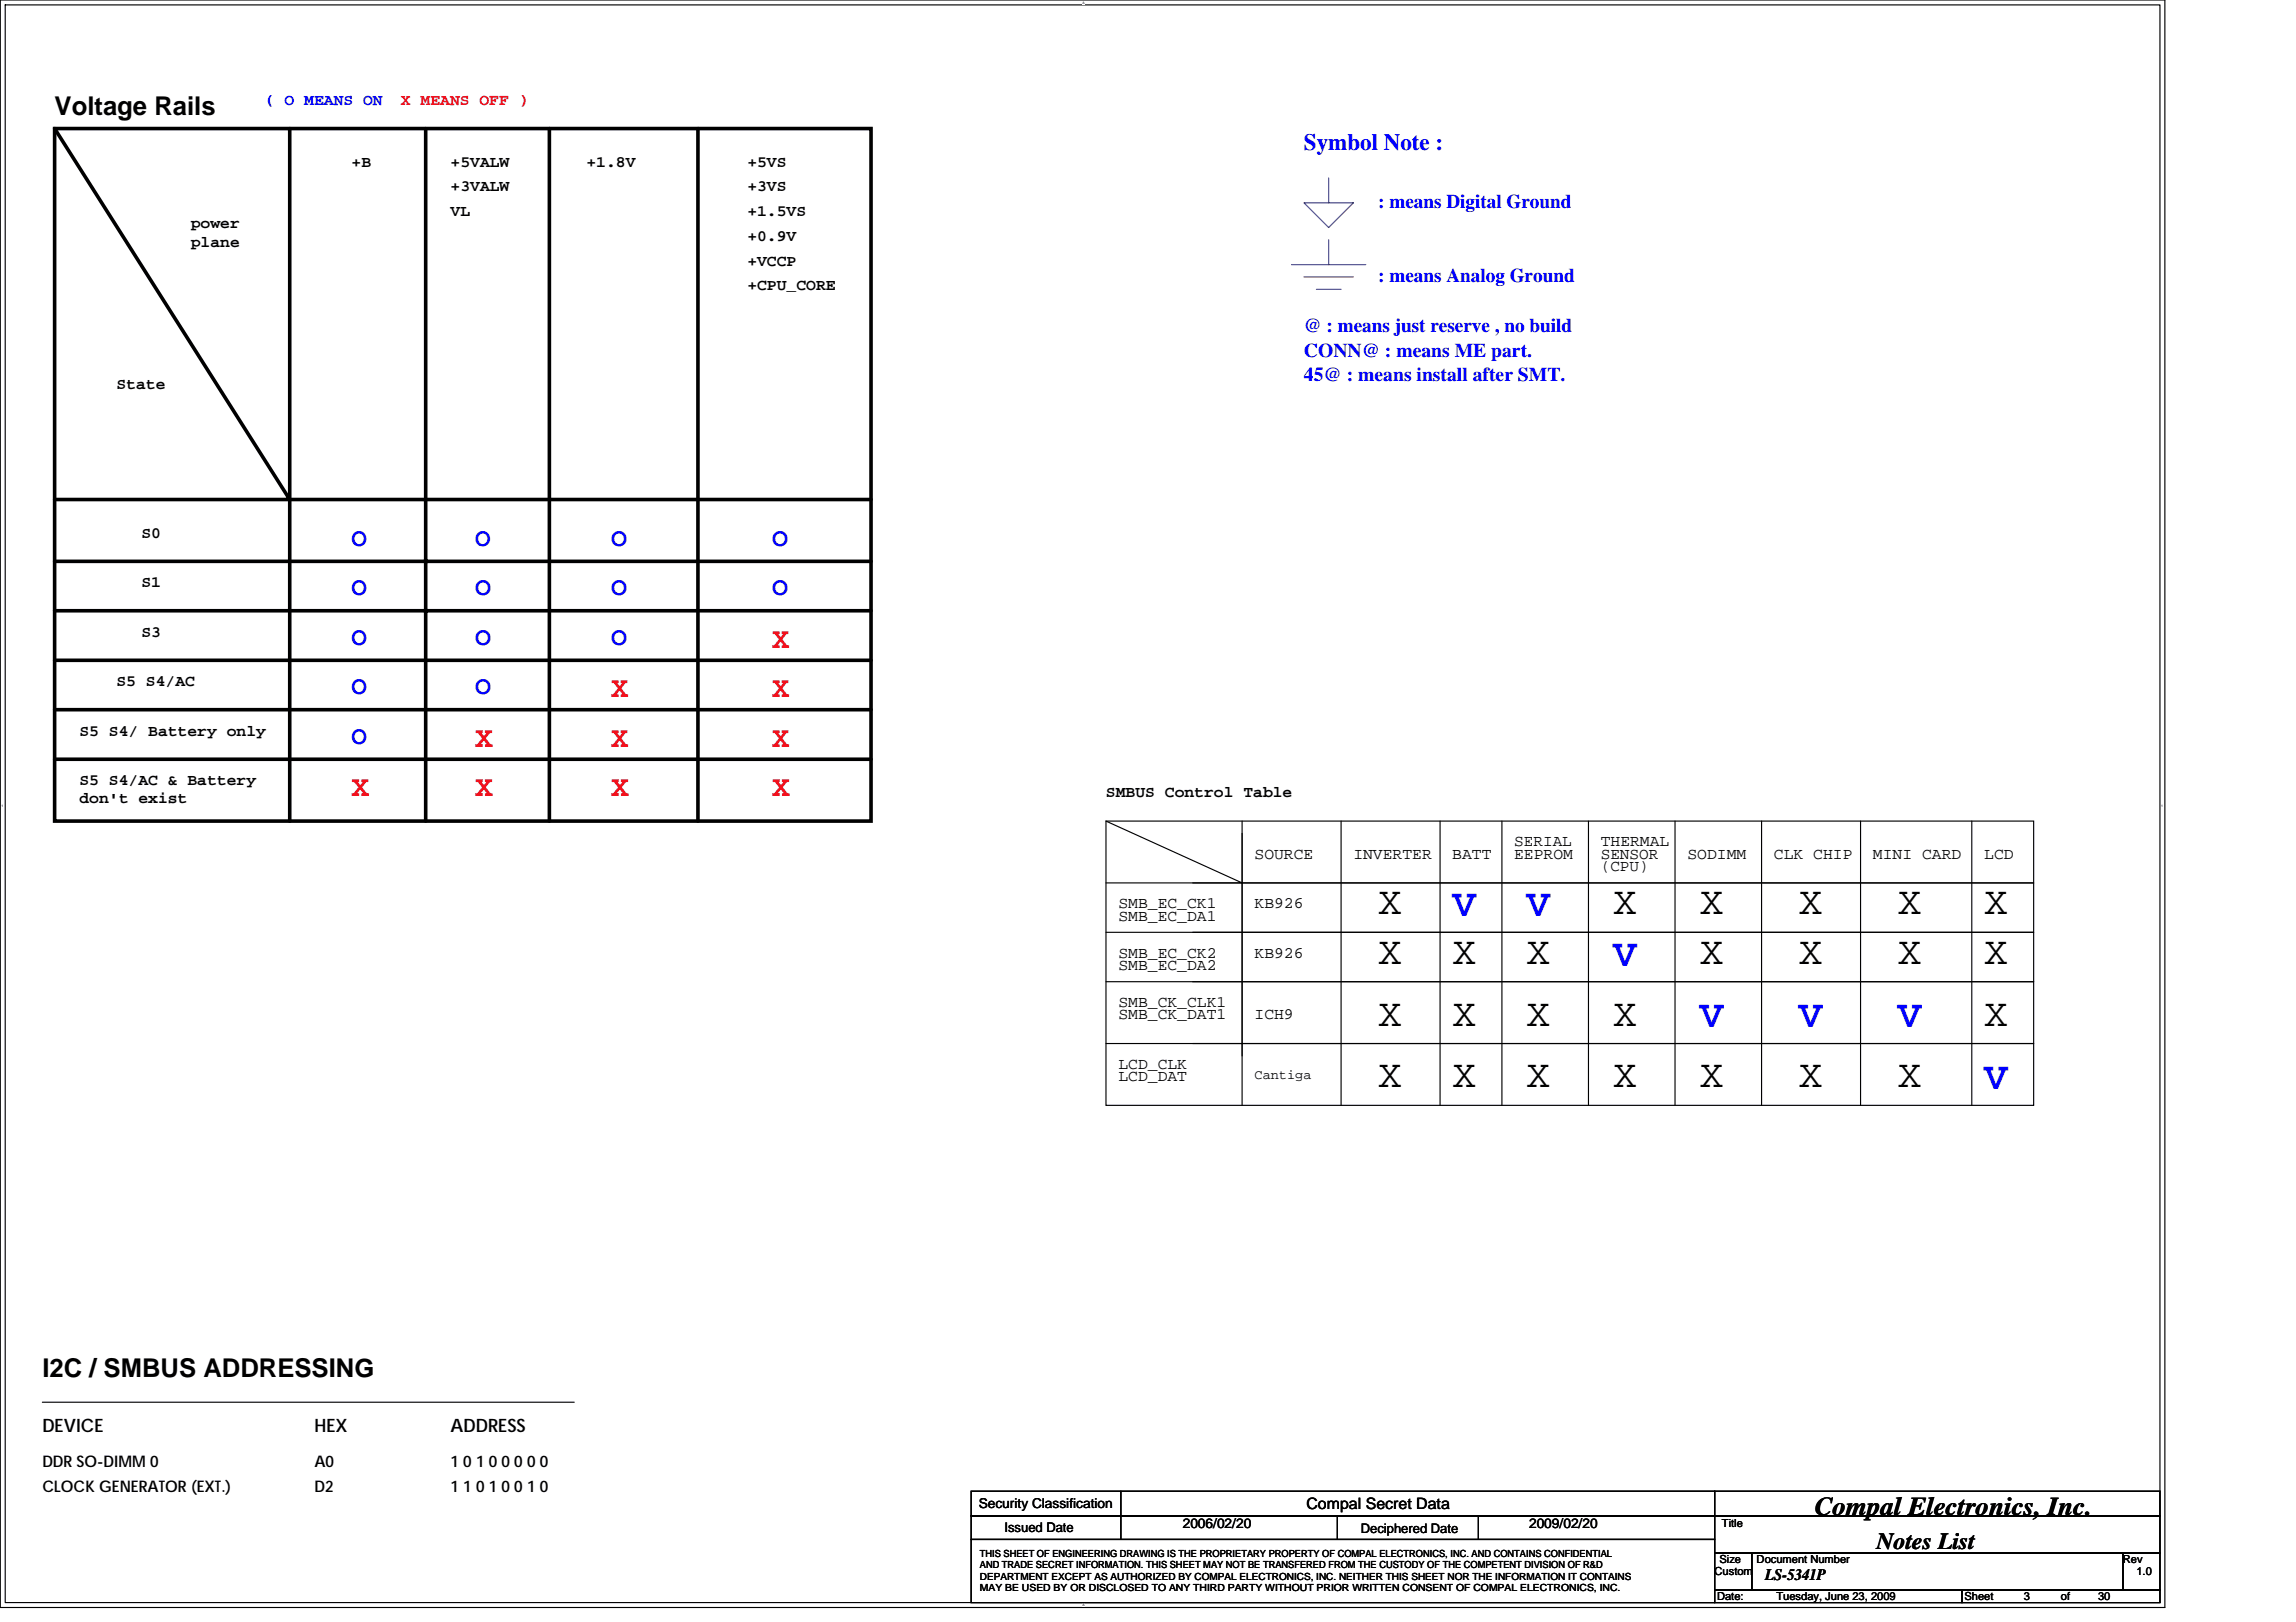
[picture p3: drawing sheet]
<svg xmlns="http://www.w3.org/2000/svg" width="297mm" height="210mm" viewBox="0 0 297 210" stroke-linecap="round" stroke-linejoin="round" font-family="sans-serif">
<defs><g id="words">
<g font-size="5.1">
<text x="178.3" y="118.3">X</text>
<text x="208.7" y="118.3">X</text>
<text x="219.9" y="118.3">X</text>
<text x="232.7" y="118.3">X</text>
<text x="245.5" y="118.3">X</text>
<text x="256.7" y="118.3">X</text>
<text x="178.3" y="124.7">X</text>
<text x="187.9" y="124.7">X</text>
<text x="197.5" y="124.7">X</text>
<text x="219.9" y="124.7">X</text>
<text x="232.7" y="124.7">X</text>
<text x="245.5" y="124.7">X</text>
<text x="256.7" y="124.7">X</text>
<text x="178.3" y="132.7">X</text>
<text x="187.9" y="132.7">X</text>
<text x="197.5" y="132.7">X</text>
<text x="208.7" y="132.7">X</text>
<text x="256.7" y="132.7">X</text>
<text x="178.3" y="140.7">X</text>
<text x="187.9" y="140.7">X</text>
<text x="197.5" y="140.7">X</text>
<text x="208.7" y="140.7">X</text>
<text x="219.9" y="140.7">X</text>
<text x="232.7" y="140.7">X</text>
<text x="245.5" y="140.7">X</text>
</g>
<g font-size="5.1" fill="#00f">
<text x="187.9" y="118.6">V</text>
<text x="197.5" y="118.6">V</text>
<text x="208.7" y="124.9">V</text>
<text x="219.9" y="132.9">V</text>
<text x="232.7" y="132.9">V</text>
<text x="245.5" y="132.9">V</text>
<text x="256.7" y="140.9">V</text>
</g>
<g font-size="3.8" fill="#f00">
<text x="99.9" y="83.8">X</text>
<text x="79.1" y="90.2">X</text>
<text x="99.9" y="90.2">X</text>
<text x="61.5" y="96.6">X</text>
<text x="79.1" y="96.6">X</text>
<text x="99.9" y="96.6">X</text>
<text x="45.5" y="103">X</text>
<text x="61.5" y="103">X</text>
<text x="79.1" y="103">X</text>
<text x="99.9" y="103">X</text>
</g>
<g font-size="3.3">
<text x="7.1" y="14.9">Voltage Rails</text>
<text x="5.5" y="178.1">I2C / SMBUS ADDRESSING</text>
<text x="234.8" y="196">Compal Electronics, Inc.</text>
</g>
<g font-size="3.3" fill="#00f">
<text x="45.5" y="70.6">O</text>
<text x="61.5" y="70.6">O</text>
<text x="79.1" y="70.6">O</text>
<text x="99.9" y="70.6">O</text>
<text x="45.5" y="77">O</text>
<text x="61.5" y="77">O</text>
<text x="79.1" y="77">O</text>
<text x="99.9" y="77">O</text>
<text x="45.5" y="83.4">O</text>
<text x="61.5" y="83.4">O</text>
<text x="79.1" y="83.4">O</text>
<text x="45.5" y="89.8">O</text>
<text x="61.5" y="89.8">O</text>
<text x="45.5" y="96.2">O</text>
</g>
<text font-size="3" fill="#00f" x="168.7" y="19.4">Symbol Note :</text>
<text font-size="3" x="242.8" y="200.5">Notes List</text>
<g font-size="2.5" fill="#00f">
<text x="178.3" y="26.9">: means Digital Ground</text>
<text x="178.3" y="36.6">: means Analog Ground</text>
<text x="168.7" y="46.1">CONN@ : means ME part.</text>
<text x="168.7" y="42.9">@ : means just reserve , no build</text>
<text x="168.7" y="49.3">45@ : means install after SMT.</text>
</g>
<g font-size="2.4">
<text x="5.5" y="185.4">DEVICE</text>
<text x="40.7" y="185.4">HEX</text>
<text x="58.3" y="185.4">ADDRESS</text>
</g>
<text font-size="2.1" fill="#00f" x="34.3" y="13.6">( O MEANS ON</text>
<text font-size="2.1" fill="#f00" x="51.9" y="13.6">X MEANS OFF )</text>
<g font-size="2.1">
<text x="45.5" y="21.6">+B</text>
<text x="58.3" y="21.6">+5VALW</text>
<text x="75.9" y="21.6">+1.8V</text>
<text x="96.7" y="21.6">+5VS</text>
<text x="24.7" y="29.6">power</text>
<text x="58.3" y="24.8">+3VALW</text>
<text x="58.3" y="28">VL</text>
<text x="96.7" y="24.8">+3VS</text>
<text x="96.7" y="28">+1.5VS</text>
<text x="24.7" y="31.9">plane</text>
<text x="96.7" y="31.2">+0.9V</text>
<text x="96.7" y="34.4">+VCCP</text>
<text x="96.7" y="37.6">+CPU_CORE</text>
<text x="15.1" y="50.4">State</text>
<text x="18.3" y="69.6">S0</text>
<text x="18.3" y="76">S1</text>
<text x="18.3" y="82.4">S3</text>
<text x="15.1" y="88.8">S5 S4/AC</text>
<text x="10.3" y="95.2">S5 S4/ Battery only</text>
<text x="10.3" y="101.6">S5 S4/AC &amp; Battery</text>
<text x="10.3" y="103.9">don't exist</text>
<text x="143.1" y="103.2">SMBUS Control Table</text>
<text x="162.3" y="111.1">SOURCE</text>
<text x="175.1" y="111.1">INVERTER</text>
<text x="187.9" y="111.1">BATT</text>
<text x="195.9" y="111.1">EEPROM</text>
<text x="195.9" y="109.5">SERIAL</text>
<text x="207.1" y="109.5">THERMAL</text>
<text x="207.1" y="112.7">(CPU)</text>
<text x="207.1" y="111.1">SENSOR</text>
<text x="218.3" y="111.1">SODIMM</text>
<text x="229.5" y="111.1">CLK CHIP</text>
<text x="242.3" y="111.1">MINI CARD</text>
<text x="256.7" y="111.1">LCD</text>
<text x="144.7" y="117.5">SMB_EC_CK1</text>
<text x="144.7" y="119.1">SMB_EC_DA1</text>
<text x="162.3" y="117.5">KB926</text>
<text x="144.7" y="123.9">SMB_EC_CK2</text>
<text x="144.7" y="125.5">SMB_EC_DA2</text>
<text x="162.3" y="123.9">KB926</text>
<text x="144.7" y="130.3">SMB_CK_CLK1</text>
<text x="144.7" y="131.9">SMB_CK_DAT1</text>
<text x="162.3" y="131.9">ICH9</text>
<text x="144.7" y="138.3">LCD_CLK</text>
<text x="144.7" y="139.9">LCD_DAT</text>
<text x="5.5" y="189.8">DDR SO-DIMM 0</text>
<text x="40.7" y="189.8">A0</text>
<text x="58.3" y="189.8">1 0 1 0 0 0 0 0</text>
<text x="5.5" y="193">CLOCK GENERATOR (EXT.)</text>
<text x="40.7" y="193">D2</text>
<text x="58.3" y="193">1 1 0 1 0 0 1 0</text>
<text x="228.4" y="204.4">LS-5341P</text>
</g>
<text font-size="2" x="169" y="195.3">Compal Secret Data</text>
<g font-size="1.8">
<text x="162.3" y="139.6">Cantiga</text>
<text x="126.6" y="195.2">Security Classification</text>
<text x="153" y="197.7">2006/02/20</text>
<text x="197.8" y="197.7">2009/02/20</text>
</g>
<g font-size="1.7">
<text x="130" y="198.2">Issued Date</text>
<text x="176.1" y="198.4">Deciphered Date</text>
</g>
<g font-size="1.4">
<text x="222.8" y="197.6">Title</text>
<text x="221.8" y="203.9">Custom</text>
<text x="222.5" y="202.3">Size</text>
<text x="227.3" y="202.3">Document Number</text>
<text x="274.6" y="202.3">Rev</text>
<text x="276.4" y="203.9">1.0</text>
<text x="222.1" y="207.1">Date:</text>
<text x="229.8" y="207.1">Tuesday, June 23, 2009</text>
<text x="254.1" y="207.1">Sheet</text>
<text x="261.8" y="207.1">3</text>
<text x="266.6" y="207.1">of</text>
<text x="271.4" y="207.1">30</text>
</g>
<g font-size="1.3">
<text x="126.8" y="201.5">THIS SHEET OF ENGINEERING DRAWING IS THE PROPRIETARY PROPERTY OF COMPAL ELECTRONICS, INC. AND CONTAINS CONFIDENTIAL</text>
<text x="126.8" y="202.9">AND TRADE SECRET INFORMATION. THIS SHEET MAY NOT BE TRANSFERED FROM THE CUSTODY OF THE COMPETENT DIVISION OF R&amp;D</text>
<text x="126.8" y="204.4">DEPARTMENT EXCEPT AS AUTHORIZED BY COMPAL ELECTRONICS, INC. NEITHER THIS SHEET NOR THE INFORMATION IT CONTAINS</text>
<text x="126.8" y="205.9">MAY BE USED BY OR DISCLOSED TO ANY THIRD PARTY WITHOUT PRIOR WRITTEN CONSENT OF COMPAL ELECTRONICS, INC.</text>
</g>
<g font-size=".4">
<text x="140.1" y=".5">A</text>
<text x=".2" y="104.4">1</text>
<text x="279.6" y="104.4">1</text>
<text x="140.1" y="207.9">A</text>
</g>
</g></defs>
<path d="M0 0h280.1v208h-280.1zM.7 .6h278.7v206.8h-278.7z" fill="none" stroke="#000" stroke-width=".15"/>
<g fill="#fff">
<path d="M140.1 .1h.2v.5h-.2z"/>
<path d="M140.1 207.5h.2v.5h-.2z"/>
<path d="M.2 104h.2v.5h-.2z"/>
<path d="M279.6 104h.2v.5h-.2z"/>
</g>
<g fill="none" stroke="#000" stroke-width=".15">
<path d="M143.1 106.3h120v36.7h-120zM143.1 114.3h120M143.1 106.3l17.6 8M160.7 106.3v36.7M173.5 106.3v36.7M186.3 106.3v36.7M194.3 106.3v36.7M205.5 106.3v36.7M216.7 106.3v36.7M227.9 106.3v36.7M240.7 106.3v36.7M255.1 106.3v36.7"/>
<path d="M143.1 135h120M143.1 120.6h120M143.1 127h120M5.5 181.5h68.8M125.6 193h96.2v3.2h-96.2zM125.6 196.2h96.2v3h-96.2zM125.6 199.2h96.2v8.2h-96.2zM145 193v6.2M173 196.2v3M191.3 196.2v3M221.8 193h57.6v3.2h-57.6zM221.8 196.2h57.6v4.8h-57.6z"/>
<path d="M221.8 205.8h32v1.6h-32zM221.8 201h4.8v4.8h-4.8zM226.6 201h48v4.8h-48zM253.8 205.8h25.6v1.6h-25.6zM274.6 201h4.8v4.8h-4.8z"/>
</g>
<path d="M7.1 16.6l30.4 48M7.1 16.6h105.6v89.7h-105.6zM37.5 16.6v89.7M55.1 16.6v89.7M71.1 16.6v89.7M90.3 16.6v89.7M7.1 72.6h105.6M7.1 79h105.6M7.1 64.6h105.6M7.1 91.8h105.6M7.1 85.4h105.6M7.1 98.3h105.6" fill="none" stroke="#000" stroke-width=".47"/>
<path d="M167.1 34.2h9.6M168.7 35.8h6.4M170.3 37.4h3.2M171.9 23v3.2h3.2l-3.2 3.2-3.2-3.2h3.2M171.9 31v3.2" fill="none" stroke="#800080" stroke-width=".15"/>
<use href="#words"/>
</svg>
